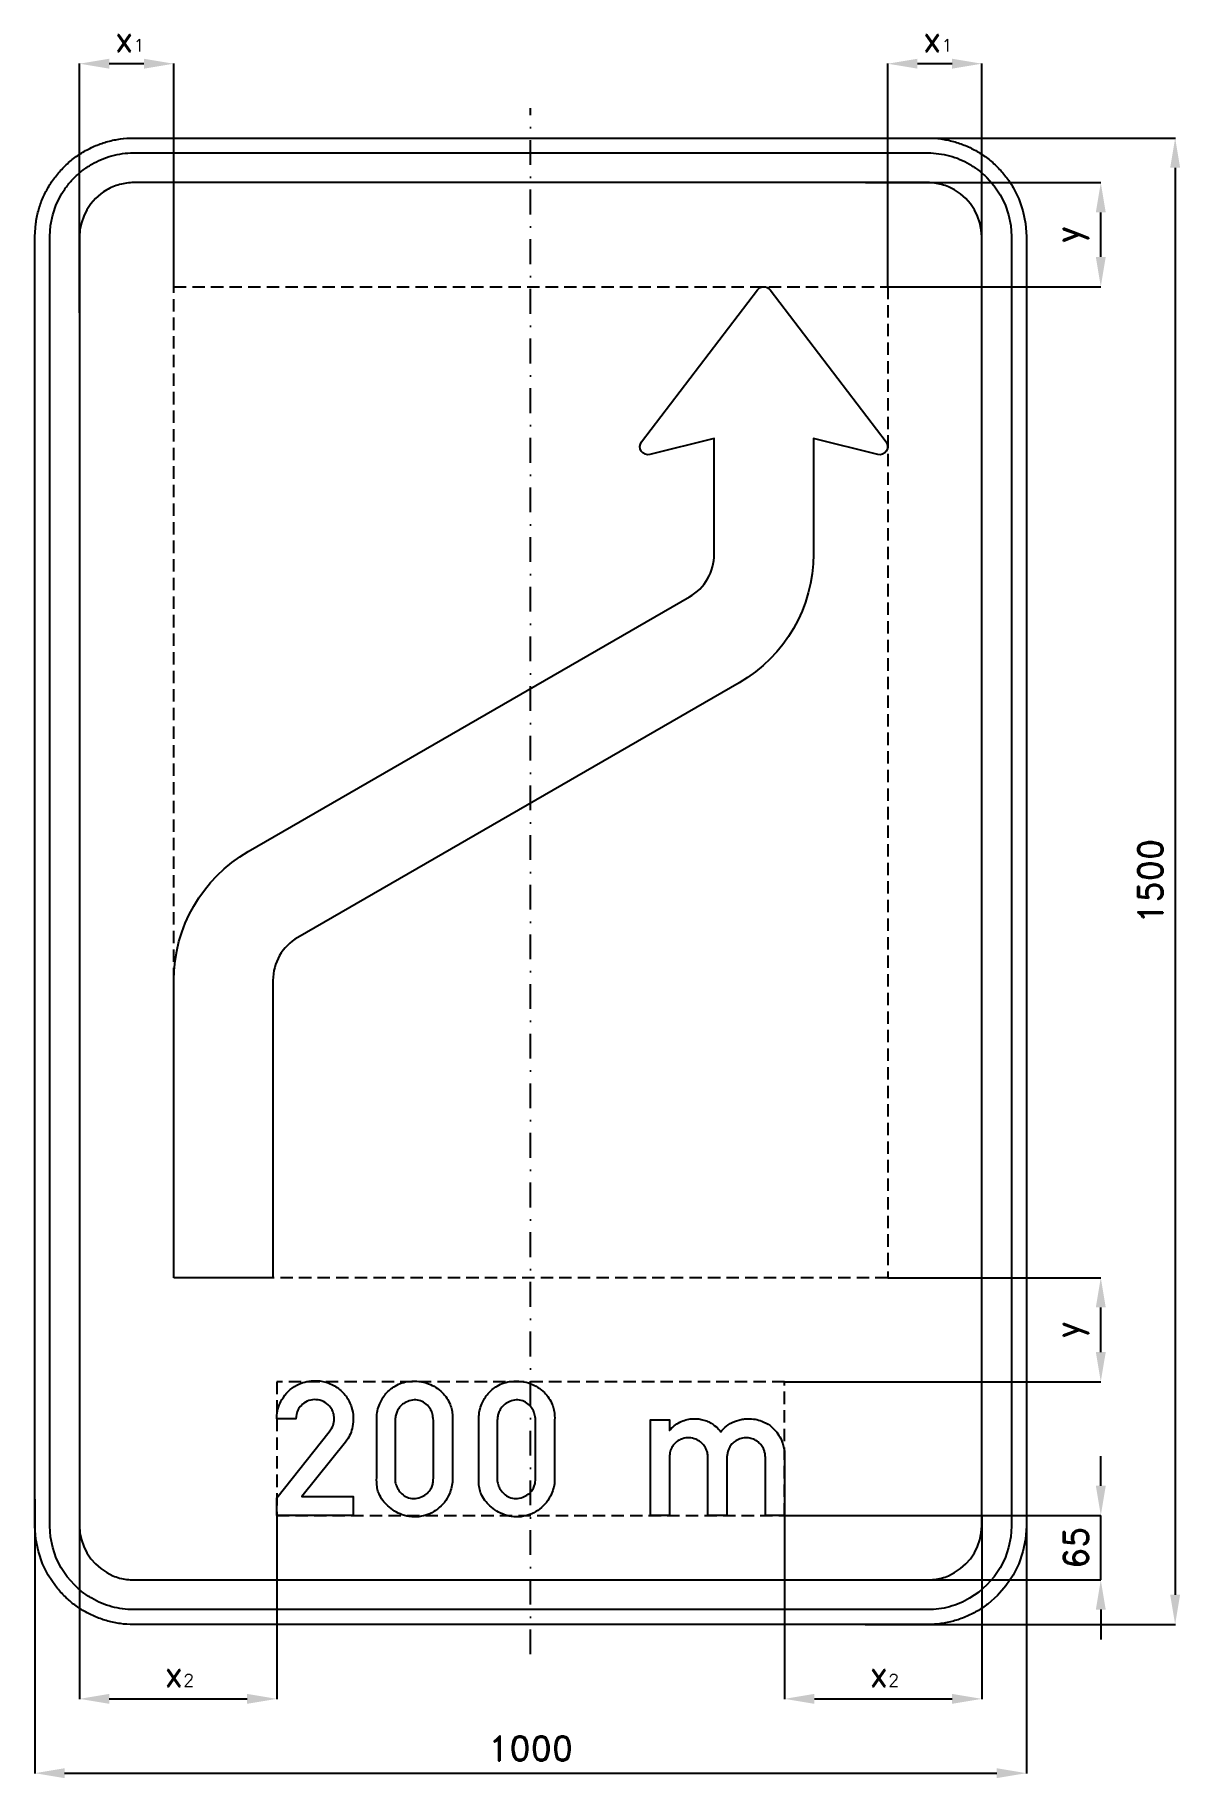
# Model space of a CAD drawing. Header units: millimetres. Extents: x -500 to 655, y -905 to 854.
import ezdxf

# ---------------------------------------------------------------- set-up
doc = ezdxf.new("R2010")
doc.units = ezdxf.units.MM
doc.header["$LTSCALE"] = 5
doc.linetypes.add('ČERCHOVANÁX2', pattern=[2, 1, -0.5, 0, -0.5])
doc.linetypes.add('ČÁRKOVANÁX2', pattern=[1.5, 1, -0.5])
doc.layers.add('Kóty', color=2, linetype='Continuous')
doc.layers.add('Značka', color=7, linetype='Continuous')
doc.styles.get("Standard").update_dxf_attribs({"font": 'romand.shx', "height": 25})
doc.dimstyles.get("Standard").update_dxf_attribs({"dimtxt": 25, "dimasz": 30, "dimexe": 0.18, "dimexo": 0.0625, "dimgap": 12.5, "dimtad": 1, "dimdec": 0, "dimzin": 0, "dimdsep": 46, "dimtxsty": 'Standard', "dimcen": 0.09, "dimadec": 0, "dimazin": 0, "dimtfac": 1, "dimtdec": 0, "dimtofl": 0, "dimtmove": 0, "dimatfit": 3, "dimfxl": 1, "dimtolj": 1, "dimtzin": 0, "dimarcsym": 0})

# ---------------------------------------------------------------- blocks, each defined once
blk = doc.blocks.new('*D0')
at = {"layer": 'Defpoints', "color": 0, "transparency": 16777216}
for p in [(256, -640), (575, -640), (350.1, -705)]:
    blk.add_point(p, dxfattribs=at)
at = {"layer": 'Kóty', "color": 0, "lineweight": -2, "transparency": 16777216}
for p, q in [((575, -610), (575, -580)), ((256.1, -640), (575.2, -640)), ((350.2, -705), (575.2, -705)), ((575, -735), (575, -765))]:
    blk.add_line(p, q, dxfattribs=at)
at = {"layer": 'Kóty', "color": 0, "transparency": 16777216}
for points in [[(570, -610), (580, -610), (575, -640)], [(570, -735), (580, -735), (575, -705)]]:
    blk.add_solid(points, dxfattribs=at)
at = {"layer": 'Kóty', "color": 0, "transparency": 16777216, "insert": (550, -672.5), "char_height": 25, "attachment_point": 5, "rotation": 90}
blk.add_mtext('\\A1;65', dxfattribs=at)
blk = doc.blocks.new('*D1')
at = {"layer": 'Defpoints', "color": 0, "transparency": 16777216}
for p in [(360.1, -400), (575, -400), (256, -505)]:
    blk.add_point(p, dxfattribs=at)
at = {"layer": 'Kóty', "color": 0, "lineweight": -2, "transparency": 16777216}
for p, q in [((360.1, -400), (575.2, -400)), ((575, -475), (575, -430)), ((256.1, -505), (575.2, -505))]:
    blk.add_line(p, q, dxfattribs=at)
at = {"layer": 'Kóty', "color": 0, "transparency": 16777216}
for points in [[(570, -430), (580, -430), (575, -400)], [(570, -475), (580, -475), (575, -505)]]:
    blk.add_solid(points, dxfattribs=at)
at = {"layer": 'Kóty', "color": 0, "transparency": 16777216, "insert": (545.8, -452.5), "char_height": 25, "attachment_point": 5, "rotation": 90}
blk.add_mtext('\\A1;y', dxfattribs=at)
blk = doc.blocks.new('*D2')
at = {"layer": 'Defpoints', "color": 0, "transparency": 16777216}
for p in [(368.1, 750), (337.4, -750), (650, -750)]:
    blk.add_point(p, dxfattribs=at)
at = {"layer": 'Kóty', "color": 0, "lineweight": -2, "transparency": 16777216}
for p, q in [((368.2, 750), (650.2, 750)), ((650, 720), (650, -720)), ((337.5, -750), (650.2, -750))]:
    blk.add_line(p, q, dxfattribs=at)
at = {"layer": 'Kóty', "color": 0, "transparency": 16777216}
for points in [[(645, 720), (655, 720), (650, 750)], [(645, -720), (655, -720), (650, -750)]]:
    blk.add_solid(points, dxfattribs=at)
at = {"layer": 'Kóty', "color": 0, "transparency": 16777216, "insert": (625, 0), "char_height": 25, "attachment_point": 5, "rotation": 90}
blk.add_mtext('\\A1;1500', dxfattribs=at)
blk = doc.blocks.new('*D3')
at = {"layer": 'Defpoints', "color": 0, "transparency": 16777216}
for p in [(337.6, 705), (575, 705), (360, 600)]:
    blk.add_point(p, dxfattribs=at)
at = {"layer": 'Kóty', "color": 0, "lineweight": -2, "transparency": 16777216}
for p, q in [((337.7, 705), (575.2, 705)), ((575, 630), (575, 675)), ((360.1, 600), (575.2, 600))]:
    blk.add_line(p, q, dxfattribs=at)
at = {"layer": 'Kóty', "color": 0, "transparency": 16777216}
for points in [[(570, 675), (580, 675), (575, 705)], [(570, 630), (580, 630), (575, 600)]]:
    blk.add_solid(points, dxfattribs=at)
at = {"layer": 'Kóty', "color": 0, "transparency": 16777216, "insert": (545.8, 652.5), "char_height": 25, "attachment_point": 5, "rotation": 90}
blk.add_mtext('\\A1;y', dxfattribs=at)
blk = doc.blocks.new('*D4')
at = {"layer": 'Defpoints', "color": 0, "transparency": 16777216}
for p in [(-500, -623.6), (500, -623.6), (500, -900)]:
    blk.add_point(p, dxfattribs=at)
at = {"layer": 'Kóty', "color": 0, "lineweight": -2, "transparency": 16777216}
for p, q in [((-500, -623.6), (-500, -900.2)), ((500, -623.6), (500, -900.2)), ((-470, -900), (470, -900))]:
    blk.add_line(p, q, dxfattribs=at)
at = {"layer": 'Kóty', "color": 0, "transparency": 16777216}
for points in [[(-470, -895), (-470, -905), (-500, -900)], [(470, -895), (470, -905), (500, -900)]]:
    blk.add_solid(points, dxfattribs=at)
at = {"layer": 'Kóty', "color": 0, "transparency": 16777216, "insert": (0, -875), "char_height": 25, "attachment_point": 5}
blk.add_mtext('\\A1;1000', dxfattribs=at)

msp = doc.modelspace()

# ---------------------------------------------------------------- linework, layer by layer
at = {"color": 5}
for points in [[(-256, -640), (-256, -622), (-203.2, -555.5), (-202.4, -554.5), (-201.7, -553.5, 0.082979), (-198.8, -547.5, 0.094398), (-198.2, -540.9, 0.092153), (-199.6, -534.9, 0.084026), (-203, -529.7, 0.098147), (-209, -525, 0.106049), (-216.2, -523.1, 0.106166), (-223.6, -524, 0.099953), (-230.1, -527.8, 0.083728), (-234.2, -532.5, 0.091654), (-236.3, -538.2), (-236.6, -540.2), (-236.8, -542.4), (-256, -542.4), (-256, -540.5), (-255.9, -538.7, -0.059423), (-254.3, -530.6, -0.058226), (-250.8, -523, -0.072148), (-244.4, -514.7, -0.07222), (-235.9, -508.6, -0.061481), (-227.8, -505.3, -0.059942), (-219, -504, -0.083062), (-206.6, -505.4, -0.087044), (-195.2, -510.9, -0.08776), (-186.2, -519.7, -0.087787), (-180.6, -530.9, -0.068479), (-178.9, -540.5, -0.062417), (-179.7, -550.3, -0.05069), (-181.8, -557.5, -0.06184), (-185.5, -564), (-186.2, -565), (-186.9, -566), (-230.8, -620.7), (-179, -620.7), (-179, -640), (-256, -640)], [(-155.3, -544.1), (-155.3, -542.9), (-155.3, -541.7, -0.049027), (-154.5, -534.3, -0.049993), (-152.1, -527.2, -0.079542), (-145.9, -517, -0.089097), (-136.8, -509.4, -0.059795), (-129.8, -506.2, -0.052021), (-122.3, -504.6, -0.062017), (-112.5, -504.6, -0.0645), (-103, -507, -0.055438), (-95.6, -510.7, -0.055487), (-89.2, -515.9, -0.051106), (-84.6, -521.5, -0.054889), (-81.2, -528, -0.045257), (-79.5, -533.5, -0.045992), (-78.8, -539.3), (-78.7, -541.3), (-78.8, -543.3), (-78.8, -602.1), (-78.8, -603.3), (-78.8, -604.5, -0.051778), (-79.7, -611.5, -0.049691), (-82, -618.2, -0.066797), (-87, -626.7, -0.065912), (-94.1, -633.5, -0.061103), (-101.7, -638.2, -0.064144), (-110.2, -640.8, -0.069662), (-120, -641.3, -0.06745), (-129.6, -639.2, -0.056816), (-137.3, -635.5, -0.049603), (-144.1, -630.3, -0.048062), (-149.2, -624.8, -0.065902), (-152.9, -618.2, -0.054756), (-154.7, -612.3, -0.042369), (-155.3, -606.2), (-155.4, -604.1), (-155.3, -602.1), (-155.3, -544.1)], [(-52.3, -544.1), (-52.3, -542.9), (-52.3, -541.7, -0.049027), (-51.5, -534.3, -0.049993), (-49.1, -527.2, -0.079542), (-42.9, -517, -0.089097), (-33.8, -509.4, -0.059795), (-26.8, -506.2, -0.052021), (-19.3, -504.6, -0.062017), (-9.5, -504.6, -0.0645), (0, -507, -0.055438), (7.4, -510.7, -0.055487), (13.8, -515.9, -0.051106), (18.4, -521.5, -0.054889), (21.8, -528, -0.045257), (23.5, -533.5, -0.045992), (24.2, -539.3), (24.3, -541.3), (24.2, -543.3), (24.2, -602.1), (24.2, -603.3), (24.2, -604.5, -0.051778), (23.3, -611.5, -0.049691), (21, -618.2, -0.066797), (16, -626.7, -0.065912), (8.9, -633.5, -0.061103), (1.3, -638.2, -0.064144), (-7.2, -640.8, -0.069662), (-17, -641.3, -0.06745), (-26.5, -639.2, -0.056816), (-34.2, -635.5, -0.049603), (-41.1, -630.3, -0.048062), (-46.2, -624.8, -0.065902), (-49.9, -618.2, -0.054756), (-51.7, -612.3, -0.042369), (-52.3, -606.2), (-52.4, -604.1), (-52.3, -602.1), (-52.3, -544.1)], [(-136.8, -544.1), (-136.8, -602.1), (-136.8, -602.9), (-136.8, -603.7, 0.073896), (-135.9, -608.7, 0.059534), (-133.6, -613.4, 0.07072), (-129.8, -618.2, 0.094586), (-124.7, -621.5, 0.108402), (-118, -622.8, 0.087552), (-111, -621.5, 0.078152), (-105.5, -618.6, 0.08816), (-101.3, -614.2, 0.061776), (-99.4, -610.5, 0.061171), (-98.4, -606.5), (-98.2, -604.3), (-98.1, -602.1), (-98.1, -544.1), (-98.2, -542.2), (-98.5, -540.3, 0.058339), (-99.7, -535.5, 0.06472), (-102.1, -531.2, 0.088089), (-106.7, -526.6, 0.097889), (-112.6, -523.9, 0.099846), (-119.2, -523.5, 0.088265), (-125.5, -525.5, 0.074164), (-130.2, -528.7, 0.0757), (-133.7, -533.1, 0.0526), (-135.4, -536.7, 0.046116), (-136.4, -540.6), (-136.6, -542.4), (-136.8, -544.1)], [(-33.8, -544.1), (-33.8, -602.1), (-33.8, -602.9), (-33.8, -603.7, 0.073896), (-32.8, -608.7, 0.059534), (-30.6, -613.4, 0.07072), (-26.8, -618.2, 0.094586), (-21.7, -621.5, 0.108402), (-15, -622.8, 0.087552), (-8, -621.5, 0.078152), (-2.5, -618.6, 0.08816), (1.7, -614.2, 0.061776), (3.6, -610.5, 0.061171), (4.7, -606.5), (4.8, -604.3), (4.9, -602.1), (4.9, -544.1), (4.8, -542.2), (4.5, -540.3, 0.058339), (3.3, -535.5, 0.06472), (0.9, -531.2, 0.088089), (-3.7, -526.6, 0.097889), (-9.6, -523.9, 0.099846), (-16.2, -523.5, 0.088265), (-22.5, -525.5, 0.074164), (-27.2, -528.7, 0.0757), (-30.7, -533.1, 0.0526), (-32.4, -536.7, 0.046116), (-33.4, -540.6), (-33.6, -542.4), (-33.8, -544.1)], [(120.7, -640), (120.7, -543.5), (140, -543.5), (140, -554.3), (141.1, -553.1), (142.2, -551.9, -0.053792), (147.4, -547.6, -0.05462), (153.5, -544.6, -0.049776), (159.4, -542.8, -0.049912), (165.4, -542.3, -0.044596), (170.8, -542.7, -0.04535), (176, -544.1, -0.041534), (180.8, -546.2, -0.034768), (185.2, -549), (187.6, -550.9), (189.8, -553.1), (190.8, -554.3), (191.8, -555.6), (192.9, -554.2), (194.1, -552.9, -0.07205), (201.3, -547.3, -0.066466), (209.9, -543.8, -0.035521), (214.6, -542.7, -0.035842), (219.4, -542.3, -0.050517), (226.3, -542.9, -0.049645), (233, -544.8, -0.068279), (241.4, -549.3, -0.073292), (248.2, -556, -0.056844), (252.2, -562.4, -0.048819), (254.8, -569.4), (255.5, -572), (255.9, -574.6), (256, -575.8), (256, -577), (256, -640), (236.7, -640), (236.7, -580.9), (236.6, -580.2), (236.6, -579.4, 0.050191), (236, -575.8, 0.050887), (234.7, -572.4, 0.067711), (232, -568.3, 0.066929), (228.3, -565, 0.073521), (223.5, -562.6, 0.074319), (218.2, -561.6, 0.08074), (212.3, -562.2, 0.080677), (206.9, -564.6, 0.070505), (203, -567.8, 0.075403), (200.2, -571.9, 0.05074), (198.9, -575.4), (198.2, -579.1), (198.1, -579.6), (198, -580.1), (198, -640), (178.7, -640), (178.7, -580.5), (178.7, -579.7), (178.6, -578.9, 0.073728), (177.5, -574.1, 0.069006), (175, -569.7, 0.074719), (171.3, -565.8, 0.073774), (166.6, -563.1, 0.089058), (159.9, -561.6, 0.093656), (153.2, -562.5, 0.073314), (148.6, -564.7, 0.071128), (144.8, -568, 0.077005), (141.7, -572.8, 0.077991), (140.2, -578.3), (140.1, -579.1), (140, -579.8), (140, -640), (120.7, -640)]]:
    msp.add_lwpolyline(points, format="xyb", dxfattribs=at)
at = {"color": 6, "linetype": 'ČÁRKOVANÁX2', "ltscale": 2.5}
msp.add_lwpolyline([(-256, -640), (256, -640), (256, -505), (-256, -505)], close=True, dxfattribs=at)
at = {"layer": 'Kóty'}
for p, q in [((-455, 573.6), (-455, 825.2)), ((-390, 825), (-425, 825)), ((-360, 600.1), (-360, 825.2)), ((360.1, 600.1), (360.1, 825.2)), ((425, 825), (390.1, 825)), ((455, 627.2), (455, 825.2)), ((-455, -607.8), (-455, -825.2)), ((-256, -640.1), (-256, -825.2)), ((256.1, -640), (256.1, -825.2)), ((455, -640), (455, -825.2)), ((-425, -825), (-286, -825)), ((286.1, -825), (425, -825))]:
    msp.add_line(p, q, dxfattribs=at)
msp.add_lwpolyline([(575, -705), (575, -640)], dxfattribs=at)
for points in [[(-425, 830), (-425, 820), (-455, 825)], [(-390, 830), (-390, 820), (-360, 825)], [(390.1, 830), (390.1, 820), (360.1, 825)], [(425, 830), (425, 820), (455, 825)], [(-425, -820), (-425, -830), (-455, -825)], [(-286, -820), (-286, -830), (-256, -825)], [(286.1, -820), (286.1, -830), (256.1, -825)], [(425, -820), (425, -830), (455, -825)]]:
    msp.add_solid(points, dxfattribs=at)
at = {"layer": 'Značka', "color": 6, "linetype": 'ČERCHOVANÁX2', "ltscale": 5}
msp.add_lwpolyline([(0, -780), (0, 780)], dxfattribs=at)
at = {"layer": 'Značka', "color": 5}
for points in [[(-400, -750), (-400.4, -750), (-400.8, -750, -0.032183), (-413.7, -749.1, -0.035439), (-426.4, -746.5, -0.036257), (-438.7, -742.3, -0.03443), (-450.2, -736.5, -0.033714), (-461, -729.3, -0.034097), (-470.7, -720.7, -0.034214), (-479.3, -711), (-486.5, -700.2), (-492.3, -688.7), (-496.5, -676.4), (-499.1, -663.7), (-500, -650.8), (-500, -650.4), (-500, -650), (-500, 650), (-500, 650.4), (-500, 650.8), (-499.1, 663.7, -0.035471), (-496.5, 676.4, -0.036317), (-492.3, 688.7, -0.034475), (-486.5, 700.2, -0.033721), (-479.3, 711, -0.034112), (-470.7, 720.7, -0.034202), (-461, 729.3, -0.034232), (-450.2, 736.5, -0.034043), (-438.6, 742.3, -0.033406), (-426.4, 746.5, -0.034114), (-413.7, 749.1, -0.036744), (-400.8, 750, -0.001244), (-400.4, 750), (-400, 750), (400, 750), (400.4, 750), (400.8, 750, -0.032171), (413.7, 749.1, -0.035444), (426.4, 746.5, -0.036278), (438.7, 742.3, -0.034417), (450.2, 736.5, -0.033715), (461, 729.3, -0.034079), (470.7, 720.7, -0.034187), (479.3, 711, -0.03426), (486.5, 700.2), (492.3, 688.7), (496.5, 676.4), (499.1, 663.7), (500, 650.8), (500, 650.4), (500, 650), (500, -650), (500, -650.4), (500, -650.8), (499.1, -663.7), (496.5, -676.4), (492.3, -688.7), (486.5, -700.2), (479.3, -711), (470.7, -720.7), (461, -729.3, -0.034227), (450.2, -736.5, -0.034044), (438.6, -742.3, -0.033411), (426.4, -746.5, -0.034138), (413.7, -749.1, -0.036742), (400.8, -750), (400.4, -750), (400, -750), (-400, -750)], [(-400, -735), (-400.3, -735), (-400.7, -735, -0.03218), (-411.6, -734.2, -0.035444), (-422.4, -732, -0.036271), (-432.9, -728.5, -0.034415), (-442.7, -723.5, -0.033717), (-451.9, -717.4, -0.034108), (-460.1, -710.1), (-467.4, -701.9), (-473.5, -692.7), (-478.4, -682.9), (-482, -672.4), (-484.3, -661.6), (-485, -650.7), (-485, -650.3), (-485, -650), (-485, 650), (-485, 650.3), (-485, 650.7), (-484.2, 661.6), (-482, 672.4), (-478.5, 682.9), (-473.5, 692.7, -0.033731), (-467.4, 701.8, -0.034073), (-460.1, 710.1, -0.034235), (-451.9, 717.4, -0.034229), (-442.7, 723.5, -0.034047), (-432.9, 728.4, -0.0334), (-422.4, 732, -0.034125), (-411.6, 734.3, -0.036744), (-400.7, 735), (-400.3, 735), (-400, 735), (400, 735), (400.3, 735), (400.7, 735, -0.032173), (411.6, 734.2, -0.03544), (422.4, 732, -0.036264), (432.9, 728.5, -0.034392), (442.7, 723.5, -0.033741), (451.9, 717.4, -0.034102), (460.1, 710.1), (467.4, 701.9), (473.5, 692.7), (478.4, 682.8), (482, 672.4), (484.3, 661.6), (485, 650.7), (485, 650.3), (485, 650), (485, -650), (485, -650.3), (485, -650.7), (484.2, -661.6), (482, -672.4), (478.5, -682.9), (473.5, -692.7), (467.4, -701.9), (460.1, -710.1), (451.9, -717.4), (442.7, -723.5, -0.034029), (432.9, -728.4, -0.033433), (422.4, -732, -0.034131), (411.6, -734.3, -0.036744), (400.7, -735), (400.3, -735), (400, -735), (-400, -735)], [(-400, -705), (400, -705), (400.2, -705), (400.4, -705, 0.032178), (407.5, -704.5, 0.035432), (414.5, -703.1, 0.036276), (421.3, -700.8), (427.6, -697.6), (433.6, -693.6), (438.9, -688.9), (443.6, -683.6), (447.6, -677.6), (450.8, -671.3), (453.1, -664.5), (454.5, -657.5), (455, -650.4), (455, -650.2), (455, -650), (455, 650), (455, 650.2), (455, 650.4), (454.5, 657.5), (453.1, 664.5), (450.8, 671.3), (447.6, 677.6), (443.6, 683.5), (438.9, 688.9), (433.6, 693.6), (427.6, 697.6), (421.3, 700.8, 0.033414), (414.5, 703, 0.034122), (407.5, 704.5, 0.036736), (400.4, 705), (400.2, 705), (400, 705), (-400, 705), (-400.2, 705), (-400.4, 705, 0.032203), (-407.5, 704.5, 0.035451), (-414.5, 703, 0.036231), (-421.3, 700.8, 0.034384), (-427.6, 697.6, 0.033729), (-433.6, 693.6), (-438.9, 688.9), (-443.6, 683.5), (-447.6, 677.6), (-450.8, 671.3), (-453.1, 664.5), (-454.5, 657.5), (-455, 650.4), (-455, 650.2), (-455, 650), (-455, -650), (-455, -650.2), (-455, -650.4), (-454.5, -657.5), (-453.1, -664.5), (-450.8, -671.3), (-447.6, -677.6), (-443.6, -683.6), (-438.9, -688.9), (-433.6, -693.6), (-427.6, -697.6), (-421.3, -700.7, 0.033398), (-414.5, -703.1, 0.034119), (-407.5, -704.5, 0.036746), (-400.4, -705), (-400.2, -705), (-400, -705)]]:
    msp.add_lwpolyline(points, format="xyb", dxfattribs=at)
at = {"layer": 'Značka', "color": 6, "linetype": 'ČÁRKOVANÁX2', "ltscale": 2.5}
msp.add_lwpolyline([(360.1, -400), (-359.9, -400), (-359.9, 600), (360.1, 600)], close=True, dxfattribs=at)
at = {"layer": 'Značka', "color": 5}
msp.add_lwpolyline([(-359.9, -400), (-359.9, -100, -0.267949), (-284.9, 29.9), (160.2, 286.9, 0.267949), (185.2, 330.2), (185.2, 446.7), (120.2, 430.7, -0.707858), (111.9, 443.3), (228.8, 596.8, -0.495587), (241.5, 596.8), (358.4, 443.3, -0.707858), (350.1, 430.7), (285.2, 446.7), (285.2, 330.2, -0.267949), (210.2, 200.3), (-234.9, -56.7, 0.267949), (-259.9, -100), (-259.9, -400)], format="xyb", close=True, dxfattribs=at)

# ---------------------------------------------------------------- texts
at = {"layer": 'Kóty', "char_height": 25, "attachment_point": 1}
for s, insert in [('x{\\H0.5x;1}', (-419.7, 862.4)), ('x{\\H0.5x;1}', (395.3, 862.4)), ('x{\\H0.5x;2}', (-369.5, -787.5)), ('x{\\H0.5x;2}', (341.5, -787.5))]:
    msp.add_mtext_dynamic_manual_height_columns(s, width=58.682, gutter_width=200, heights=[0], dxfattribs=dict(at, insert=insert))

# ---------------------------------------------------------------- dimensions: what is measured, and where the dimension line sits
at = {"layer": 'Kóty'}
for base, p1, p2, picture, middle in [((650, -750), (368.1, 750), (337.4, -750), '*D2', (625, 0)), ((575, -640), (350.1, -705), (256, -640), '*D0', (550, -672.5))]:
    dim = msp.add_linear_dim(base=base, p1=p1, p2=p2, angle=90, dimstyle='Standard', dxfattribs=at)
    dim.commit()
    dim.dimension.update_dxf_attribs({"geometry": picture, "text_midpoint": middle})
for base, p1, p2, picture, middle in [((575, 705), (360, 600), (337.6, 705), '*D3', (545.8, 652.5)), ((575, -400), (256, -505), (360.1, -400), '*D1', (545.8, -452.5))]:
    dim = msp.add_linear_dim(base=base, p1=p1, p2=p2, angle=90, text='y', dimstyle='Standard', dxfattribs=at)
    dim.commit()
    dim.dimension.update_dxf_attribs({"geometry": picture, "text_midpoint": middle})
dim = msp.add_linear_dim(base=(500, -900), p1=(-500, -623.6), p2=(500, -623.6), dimstyle='Standard', dxfattribs=at)
dim.commit()
dim.dimension.update_dxf_attribs({"geometry": '*D4', "text_midpoint": (0, -875)})

doc.saveas('drawing.dxf')
